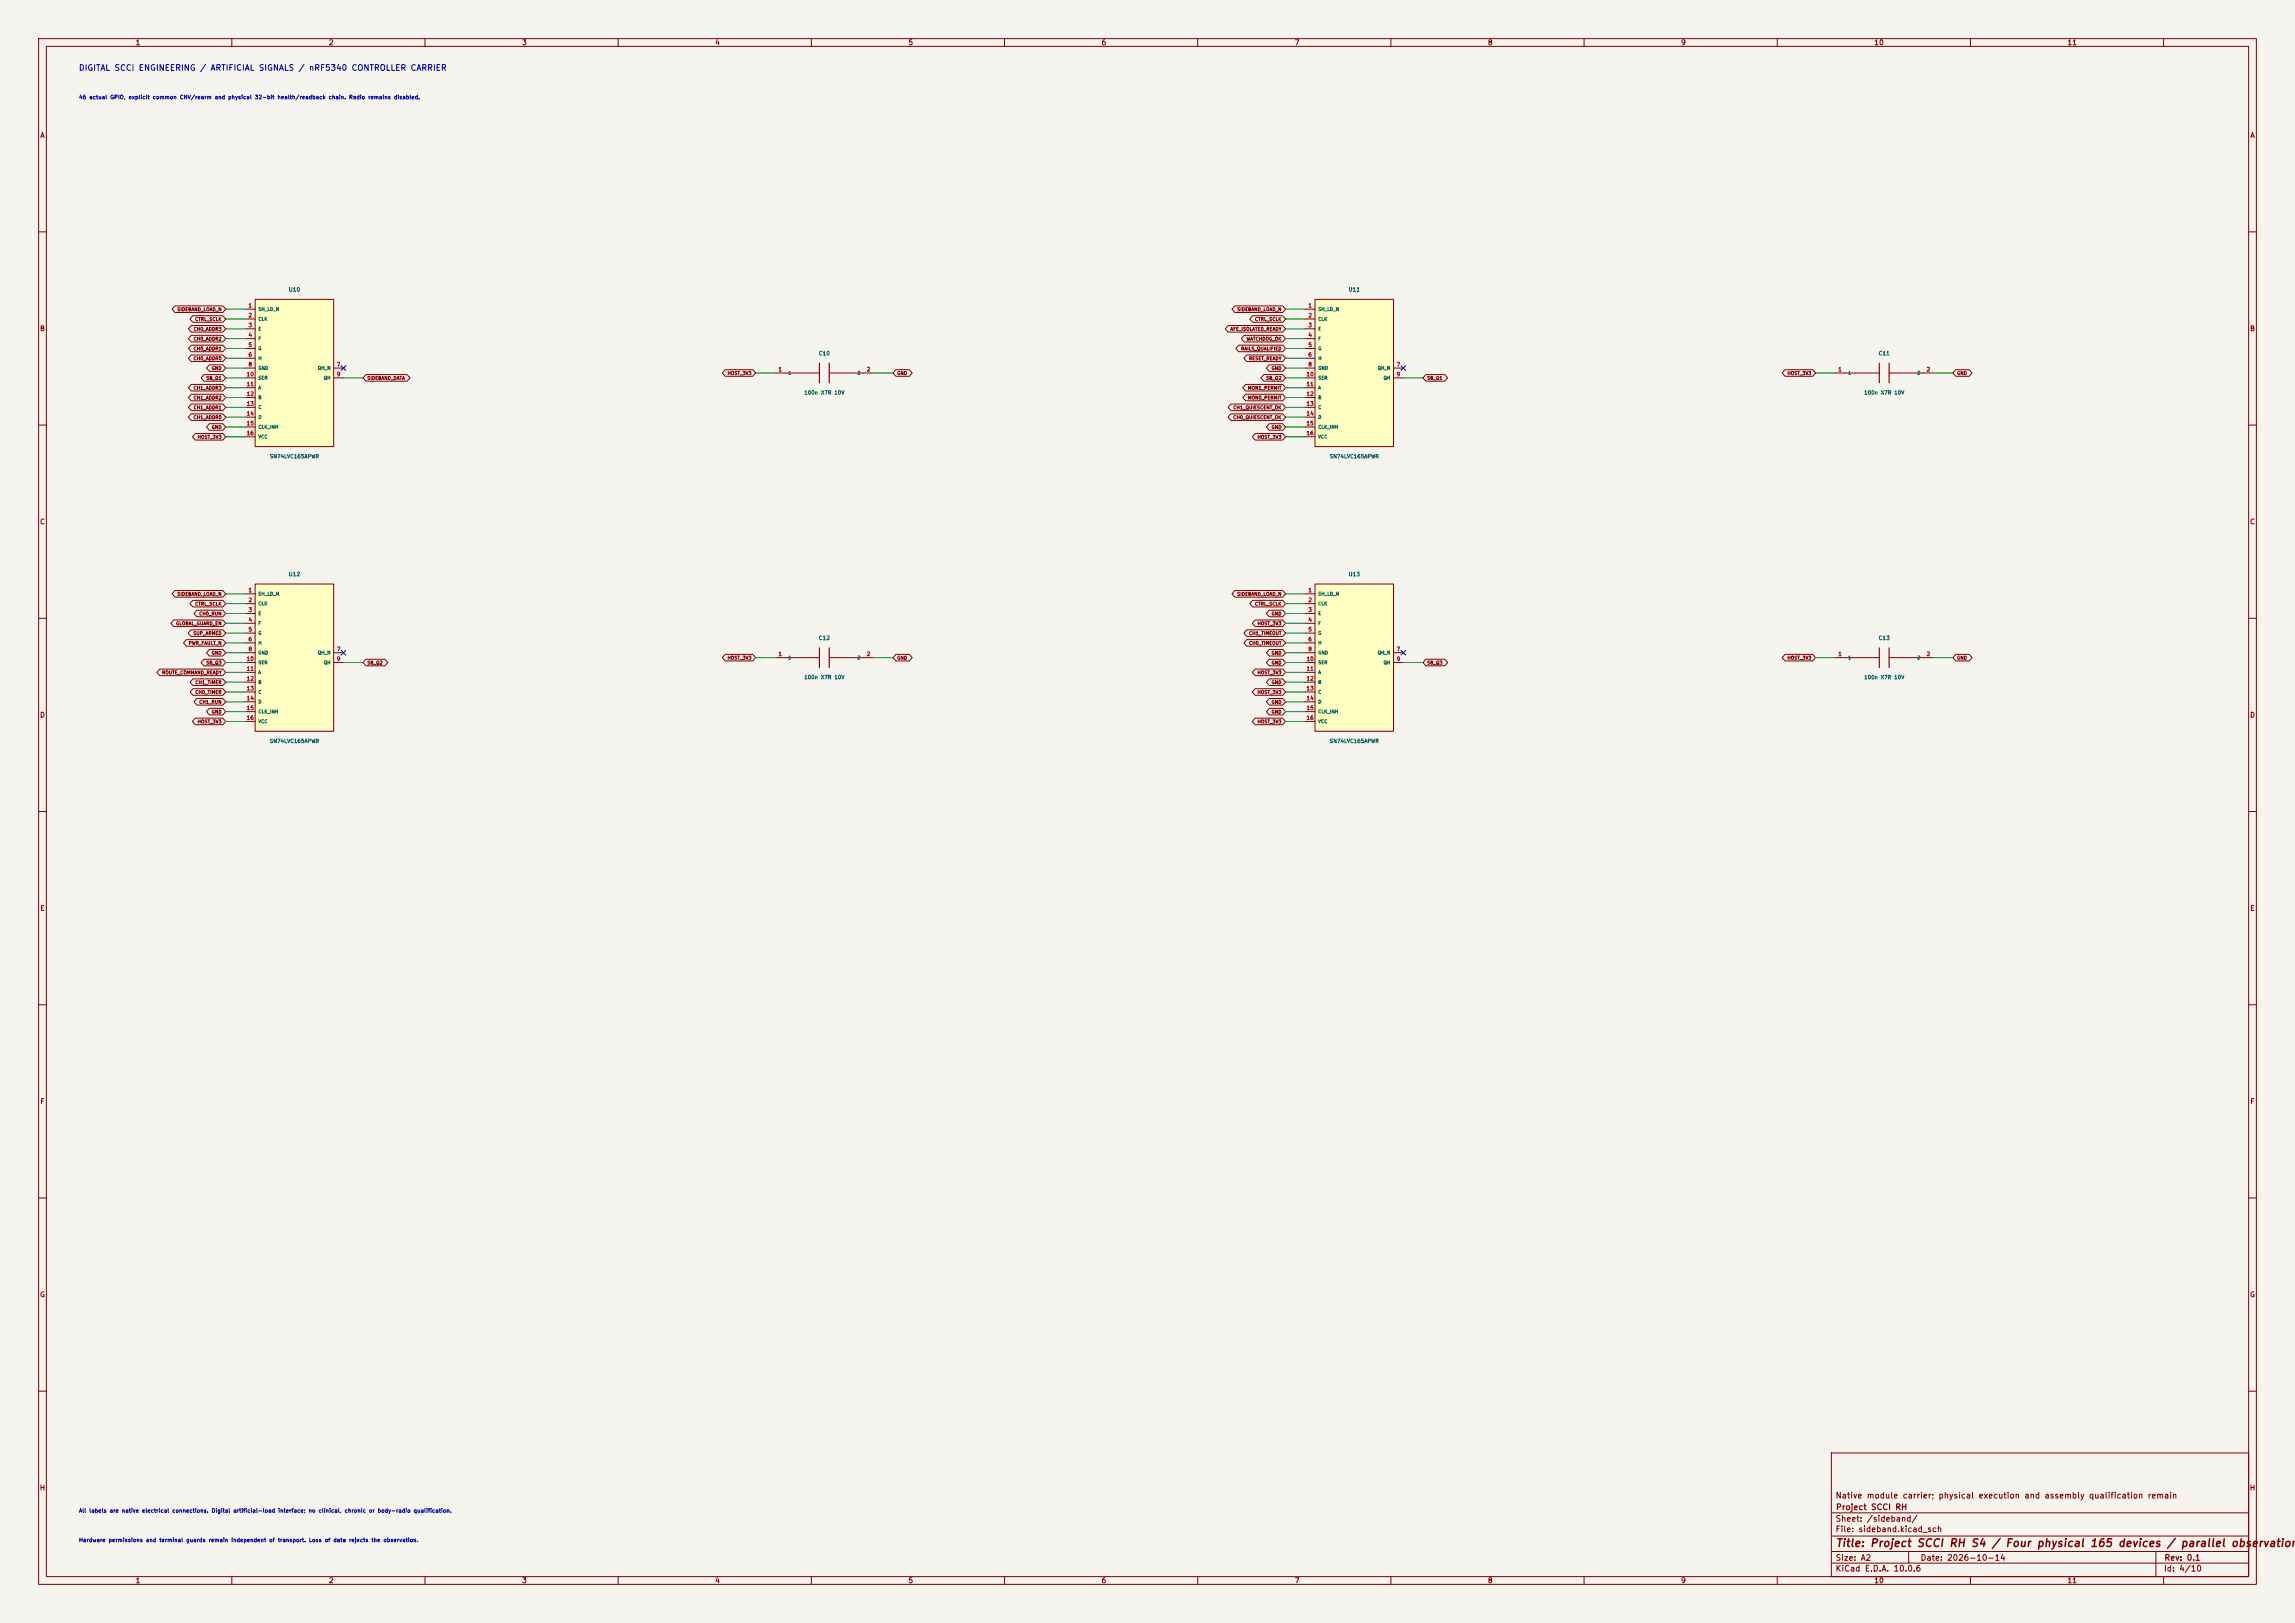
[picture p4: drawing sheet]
<svg xmlns="http://www.w3.org/2000/svg" width="594mm" height="420mm" viewBox="0 0 594 420" stroke-linecap="round" stroke-linejoin="round" font-family="sans-serif">
<defs><g id="words">
<text font-size="2" fill="#840000" x="475" y="400.8">Title: Project SCCI RH S4 / Four physical 165 devices / parallel observations</text>
<text font-size="1.5" fill="#0000c2" x="20.3" y="18.7">DIGITAL SCCI ENGINEERING / ARTIFICIAL SIGNALS / nRF5340 CONTROLLER CARRIER</text>
<g font-size="1.5" fill="#840000">
<text x="475" y="388.1">Native module carrier; physical execution and assembly qualification remain</text>
<text x="475" y="394.1">Sheet: /sideband/</text>
<text x="475.1" y="391.1">Project SCCI RH</text>
<text x="475" y="396.8">File: sideband.kicad_sch</text>
<text x="475" y="407">KiCad E.D.A. 10.0.6</text>
<text x="475" y="404.2">Size: A2</text>
<text x="497" y="404.2">Date: 2026-10-14</text>
<text x="560" y="407">Id: 4/10</text>
<text x="560.1" y="404.2">Rev: 0.1</text>
</g>
<g font-size="1.3" fill="#840000">
<text x="35" y="12">1</text>
<text x="85" y="12">2</text>
<text x="135" y="12">3</text>
<text x="185" y="12">4</text>
<text x="235" y="12">5</text>
<text x="285" y="12">6</text>
<text x="335" y="12">7</text>
<text x="385" y="12">8</text>
<text x="435" y="12">9</text>
<text x="485" y="12">10</text>
<text x="535" y="12">11</text>
<text x="10.3" y="36">A</text>
<text x="582.3" y="36">A</text>
<text x="10.2" y="86">B</text>
<text x="582.2" y="86">B</text>
<text x="10.2" y="136">C</text>
<text x="582.2" y="136">C</text>
<text x="10.2" y="186">D</text>
<text x="582.2" y="186">D</text>
<text x="10.3" y="236">E</text>
<text x="582.3" y="236">E</text>
<text x="10.3" y="286">F</text>
<text x="582.3" y="286">F</text>
<text x="10.2" y="336">G</text>
<text x="582.2" y="336">G</text>
<text x="10.2" y="386">H</text>
<text x="582.2" y="386">H</text>
<text x="35" y="410">1</text>
<text x="85" y="410">2</text>
<text x="135" y="410">3</text>
<text x="185" y="410">4</text>
<text x="235" y="410">5</text>
<text x="285" y="410">6</text>
<text x="335" y="410">7</text>
<text x="385" y="410">8</text>
<text x="435" y="410">9</text>
<text x="485" y="410">10</text>
<text x="535" y="410">11</text>
</g>
<g font-size="1" fill="#0000c2">
<text x="20.3" y="25.9">46 actual GPIO, explicit common CNV/rearm and physical 32-bit health/readback chain. Radio remains disabled.</text>
<text x="20.3" y="391.7">All labels are native electrical connections. Digital artificial-load interface; no clinical, chronic or body-radio qualification.</text>
<text x="20.3" y="399.3">Hardware permissions and terminal guards remain independent of transport. Loss of data rejects the observation.</text>
</g>
<g font-size="1" fill="#006464">
<text x="74.6" y="75.7">U10</text>
<text x="348.9" y="75.7">U11</text>
<text x="211.8" y="92.2">C10</text>
<text x="486.1" y="92.2">C11</text>
<text x="208.1" y="102.3">100n X7R 10V</text>
<text x="482.4" y="102.3">100n X7R 10V</text>
<text x="69.7" y="118.8">SN74LVC165APWR</text>
<text x="344" y="118.8">SN74LVC165APWR</text>
<text x="74.6" y="149.3">U12</text>
<text x="348.9" y="149.3">U13</text>
<text x="211.8" y="165.9">C12</text>
<text x="486.1" y="165.9">C13</text>
<text x="208.1" y="176">100n X7R 10V</text>
<text x="482.4" y="176">100n X7R 10V</text>
<text x="69.7" y="192.5">SN74LVC165APWR</text>
<text x="344" y="192.5">SN74LVC165APWR</text>
</g>
<g font-size="1" fill="#a90000">
<text x="64.2" y="79.8">1</text>
<text x="64.2" y="82.4">2</text>
<text x="338.5" y="79.8">1</text>
<text x="338.5" y="82.4">2</text>
<text x="64.2" y="84.9">3</text>
<text x="64.2" y="87.4">4</text>
<text x="64.2" y="90">5</text>
<text x="338.5" y="84.9">3</text>
<text x="338.5" y="87.4">4</text>
<text x="338.5" y="90">5</text>
<text x="64.2" y="92.5">6</text>
<text x="64.2" y="95.1">8</text>
<text x="87.1" y="95.1">7</text>
<text x="338.5" y="92.5">6</text>
<text x="338.5" y="95.1">8</text>
<text x="361.4" y="95.1">7</text>
<text x="63.7" y="97.6">10</text>
<text x="63.7" y="100.1">11</text>
<text x="87.1" y="97.6">9</text>
<text x="201.4" y="96.3">1</text>
<text x="224.2" y="96.3">2</text>
<text x="338" y="97.6">10</text>
<text x="338" y="100.1">11</text>
<text x="361.4" y="97.6">9</text>
<text x="475.7" y="96.3">1</text>
<text x="498.5" y="96.3">2</text>
<text x="63.7" y="102.7">12</text>
<text x="63.7" y="105.2">13</text>
<text x="63.7" y="107.8">14</text>
<text x="338" y="102.7">12</text>
<text x="338" y="105.2">13</text>
<text x="338" y="107.8">14</text>
<text x="63.7" y="110.3">15</text>
<text x="63.7" y="112.8">16</text>
<text x="338" y="110.3">15</text>
<text x="338" y="112.8">16</text>
<text x="64.2" y="153.5">1</text>
<text x="338.5" y="153.5">1</text>
<text x="64.2" y="156">2</text>
<text x="64.2" y="158.6">3</text>
<text x="64.2" y="161.1">4</text>
<text x="338.5" y="156">2</text>
<text x="338.5" y="158.6">3</text>
<text x="338.5" y="161.1">4</text>
<text x="64.2" y="163.6">5</text>
<text x="64.2" y="166.2">6</text>
<text x="338.5" y="163.6">5</text>
<text x="338.5" y="166.2">6</text>
<text x="63.7" y="171.3">10</text>
<text x="63.7" y="173.8">11</text>
<text x="64.2" y="168.7">8</text>
<text x="87.1" y="168.7">7</text>
<text x="87.1" y="171.3">9</text>
<text x="201.4" y="170">1</text>
<text x="224.2" y="170">2</text>
<text x="338" y="171.3">10</text>
<text x="338" y="173.8">11</text>
<text x="338.5" y="168.7">8</text>
<text x="361.4" y="168.7">7</text>
<text x="361.4" y="171.3">9</text>
<text x="475.7" y="170">1</text>
<text x="498.5" y="170">2</text>
<text x="63.7" y="176.3">12</text>
<text x="63.7" y="178.9">13</text>
<text x="338" y="176.3">12</text>
<text x="338" y="178.9">13</text>
<text x="63.7" y="181.4">14</text>
<text x="63.7" y="184">15</text>
<text x="338" y="181.4">14</text>
<text x="338" y="184">15</text>
<text x="63.7" y="186.5">16</text>
<text x="338" y="186.5">16</text>
</g>
<g font-size=".9" fill="#840000">
<text x="45.8" y="80.7">SIDEBAND_LOAD_N</text>
<text x="50.4" y="83.3">CTRL_SCLK</text>
<text x="320.1" y="80.7">SIDEBAND_LOAD_N</text>
<text x="324.7" y="83.3">CTRL_SCLK</text>
<text x="50" y="85.8">CH0_ADDR3</text>
<text x="50" y="88.3">CH0_ADDR2</text>
<text x="318.4" y="85.8">AFE_ISOLATED_READY</text>
<text x="322.5" y="88.3">WATCHDOG_OK</text>
<text x="50" y="90.9">CH0_ADDR1</text>
<text x="50" y="93.4">CH0_ADDR0</text>
<text x="54.7" y="96">GND</text>
<text x="321.1" y="90.9">RAILS_QUALIFIED</text>
<text x="323.2" y="93.4">RESET_READY</text>
<text x="329" y="96">GND</text>
<text x="50" y="101">CH1_ADDR3</text>
<text x="53.3" y="98.5">SB_Q1</text>
<text x="95" y="98.5">SIDEBAND_DATA</text>
<text x="188.2" y="97.2">HOST_3V3</text>
<text x="232.1" y="97.2">GND</text>
<text x="322.9" y="101">MON1_PERMIT</text>
<text x="327.6" y="98.5">SB_Q2</text>
<text x="369.3" y="98.5">SB_Q1</text>
<text x="462.5" y="97.2">HOST_3V3</text>
<text x="506.4" y="97.2">GND</text>
<text x="50" y="103.6">CH1_ADDR2</text>
<text x="50" y="106.1">CH1_ADDR1</text>
<text x="319.1" y="106.1">CH1_QUIESCENT_OK</text>
<text x="322.9" y="103.6">MON0_PERMIT</text>
<text x="50" y="108.7">CH1_ADDR0</text>
<text x="51" y="113.7">HOST_3V3</text>
<text x="54.7" y="111.2">GND</text>
<text x="319.1" y="108.7">CH0_QUIESCENT_OK</text>
<text x="325.4" y="113.7">HOST_3V3</text>
<text x="329" y="111.2">GND</text>
<text x="45.8" y="154.4">SIDEBAND_LOAD_N</text>
<text x="320.1" y="154.4">SIDEBAND_LOAD_N</text>
<text x="45.5" y="162">GLOBAL_GUARD_EN</text>
<text x="50.4" y="156.9">CTRL_SCLK</text>
<text x="51.4" y="159.5">CH0_RUN</text>
<text x="324.7" y="156.9">CTRL_SCLK</text>
<text x="325.4" y="162">HOST_3V3</text>
<text x="329" y="159.5">GND</text>
<text x="48.7" y="167.1">PWR_FAULT_N</text>
<text x="49.9" y="164.5">SUP_ARMED</text>
<text x="323.2" y="164.5">CH1_TIMEOUT</text>
<text x="323.2" y="167.1">CH0_TIMEOUT</text>
<text x="53.3" y="172.2">SB_Q3</text>
<text x="54.7" y="169.6">GND</text>
<text x="95" y="172.2">SB_Q2</text>
<text x="188.2" y="170.9">HOST_3V3</text>
<text x="232.1" y="170.9">GND</text>
<text x="329" y="169.6">GND</text>
<text x="329" y="172.2">GND</text>
<text x="369.3" y="172.2">SB_Q3</text>
<text x="462.5" y="170.9">HOST_3V3</text>
<text x="506.4" y="170.9">GND</text>
<text x="41.9" y="174.7">ROUTE_COMMAND_READY</text>
<text x="50.4" y="177.2">CH1_TIMER</text>
<text x="50.4" y="179.8">CH0_TIMER</text>
<text x="325.4" y="174.7">HOST_3V3</text>
<text x="325.4" y="179.8">HOST_3V3</text>
<text x="329" y="177.2">GND</text>
<text x="51.4" y="182.3">CH1_RUN</text>
<text x="54.7" y="184.9">GND</text>
<text x="329" y="182.3">GND</text>
<text x="329" y="184.9">GND</text>
<text x="51" y="187.4">HOST_3V3</text>
<text x="325.4" y="187.4">HOST_3V3</text>
</g>
<g font-size=".9" fill="#006464">
<text x="66.8" y="80.7">SH_LD_N</text>
<text x="66.8" y="83.2">CLK</text>
<text x="341.1" y="80.7">SH_LD_N</text>
<text x="341.1" y="83.2">CLK</text>
<text x="66.8" y="85.7">E</text>
<text x="66.8" y="88.3">F</text>
<text x="341.1" y="85.7">E</text>
<text x="341.1" y="88.3">F</text>
<text x="66.8" y="90.8">G</text>
<text x="66.8" y="93.4">H</text>
<text x="66.8" y="95.9">GND</text>
<text x="82.2" y="95.9">QH_N</text>
<text x="341.1" y="90.8">G</text>
<text x="341.1" y="93.4">H</text>
<text x="341.1" y="95.9">GND</text>
<text x="356.5" y="95.9">QH_N</text>
<text x="66.8" y="98.4">SER</text>
<text x="66.8" y="101">A</text>
<text x="83.7" y="98.4">QH</text>
<text x="203.9" y="97.2">1</text>
<text x="221.8" y="97.2">2</text>
<text x="341.1" y="98.4">SER</text>
<text x="341.1" y="101">A</text>
<text x="358" y="98.4">QH</text>
<text x="478.2" y="97.2">1</text>
<text x="496.1" y="97.2">2</text>
<text x="66.8" y="103.5">B</text>
<text x="66.8" y="106.1">C</text>
<text x="341.1" y="103.5">B</text>
<text x="341.1" y="106.1">C</text>
<text x="66.8" y="108.6">D</text>
<text x="66.8" y="111.1">CLK_INH</text>
<text x="66.8" y="113.7">VCC</text>
<text x="341.1" y="108.6">D</text>
<text x="341.1" y="111.1">CLK_INH</text>
<text x="341.1" y="113.7">VCC</text>
<text x="66.8" y="154.3">SH_LD_N</text>
<text x="341.1" y="154.3">SH_LD_N</text>
<text x="66.8" y="156.9">CLK</text>
<text x="66.8" y="159.4">E</text>
<text x="66.8" y="161.9">F</text>
<text x="341.1" y="156.9">CLK</text>
<text x="341.1" y="159.4">E</text>
<text x="341.1" y="161.9">F</text>
<text x="66.8" y="164.5">G</text>
<text x="66.8" y="167">H</text>
<text x="341.1" y="164.5">G</text>
<text x="341.1" y="167">H</text>
<text x="66.8" y="169.6">GND</text>
<text x="66.8" y="172.1">SER</text>
<text x="82.2" y="169.6">QH_N</text>
<text x="83.7" y="172.1">QH</text>
<text x="203.9" y="170.8">1</text>
<text x="221.8" y="170.8">2</text>
<text x="341.1" y="169.6">GND</text>
<text x="341.1" y="172.1">SER</text>
<text x="356.5" y="169.6">QH_N</text>
<text x="358" y="172.1">QH</text>
<text x="478.2" y="170.8">1</text>
<text x="496.1" y="170.8">2</text>
<text x="66.8" y="174.6">A</text>
<text x="66.8" y="177.2">B</text>
<text x="66.8" y="179.7">C</text>
<text x="341.1" y="174.6">A</text>
<text x="341.1" y="177.2">B</text>
<text x="341.1" y="179.7">C</text>
<text x="66.8" y="182.3">D</text>
<text x="66.8" y="184.8">CLK_INH</text>
<text x="341.1" y="182.3">D</text>
<text x="341.1" y="184.8">CLK_INH</text>
<text x="66.8" y="187.3">VCC</text>
<text x="341.1" y="187.3">VCC</text>
</g>
</g></defs>
<path d="M0 0h594v420h-594z" fill="#f5f4ef" stroke="#f5f4ef" stroke-width=".26"/>
<g fill="none" stroke="#840000" stroke-width=".26">
<path d="M10 10h574v400h-574zM12 12h570v396h-570zM60 10v2M110 10v2M160 10v2M210 10v2M260 10v2M310 10v2M360 10v2M410 10v2M460 10v2M510 10v2"/>
<path d="M560 10v2M10 60h2M582 60h2M200.7 96.5h11.4M214.6 96.5h11.5M10 110h2M582 110h2M10 160h2M582 160h2M10 210h2M582 210h2M10 260h2"/>
<path d="M582 260h2M10 310h2M582 310h2M10 360h2M474 376h108v32h-108zM582 360h2M474 397.5h108M474 391.5h108M60 408v2M110 408v2M160 408v2M210 408v2"/>
<path d="M260 408v2M310 408v2M360 408v2M410 408v2M460 408v2M474 404.5h108M474 401.5h108M494 401.5v3M510 408v2M558 401.5v6.5M560 408v2"/>
</g>
<path d="M212.1 94v5.1M214.6 94v5.1" fill="none" stroke="#840000" stroke-width=".3"/>
<path d="M66 77.5h20.4v38.1h-20.4z" fill="#ffffc2"/>
<g fill="none" stroke="#840000" stroke-width=".26">
<path d="M66 77.5h20.4v38.1h-20.4zM63.5 80h2.5M63.5 82.6h2.5M63.5 85.1h2.5M63.5 87.6h2.5M63.5 90.2h2.5M63.5 92.7h2.5M63.5 95.3h2.5M63.5 97.8h2.5M86.4 95.3h2.5M86.4 97.8h2.5M63.5 100.3h2.5"/>
<path d="M63.5 102.9h2.5M63.5 105.4h2.5M63.5 108h2.5M63.5 110.5h2.5M63.5 113h2.5M200.7 170.2h11.4M214.6 170.2h11.5"/>
</g>
<path d="M212.1 167.6v5.1M214.6 167.6v5.1" fill="none" stroke="#840000" stroke-width=".3"/>
<path d="M66 151.1h20.4v38.1h-20.4z" fill="#ffffc2"/>
<g fill="none" stroke="#840000" stroke-width=".26">
<path d="M475 96.5h11.4M488.9 96.5h11.5M63.5 153.7h2.5M63.5 156.2h2.5M63.5 158.8h2.5M66 151.1h20.4v38.1h-20.4zM63.5 161.3h2.5M63.5 163.8h2.5M63.5 166.4h2.5M63.5 168.9h2.5M63.5 171.5h2.5M63.5 174h2.5"/>
<path d="M63.5 176.5h2.5M63.5 179.1h2.5M86.4 168.9h2.5M86.4 171.5h2.5M475 170.2h11.4M488.9 170.2h11.5M63.5 181.6h2.5M63.5 184.2h2.5M63.5 186.7h2.5"/>
</g>
<path d="M486.4 94v5.1M488.9 94v5.1M486.4 167.6v5.1M488.9 167.6v5.1" fill="none" stroke="#840000" stroke-width=".3"/>
<path d="M340.4 77.5h20.3v38.1h-20.3z" fill="#ffffc2"/>
<g fill="none" stroke="#840000" stroke-width=".26">
<path d="M340.4 77.5h20.3v38.1h-20.3zM337.8 80h2.6M337.8 82.6h2.6M337.8 85.1h2.6M337.8 87.6h2.6M337.8 90.2h2.6M337.8 92.7h2.6M337.8 95.3h2.6M337.8 97.8h2.6M360.7 95.3h2.5M360.7 97.8h2.5M337.8 100.3h2.6"/>
<path d="M337.8 102.9h2.6M337.8 105.4h2.6M337.8 108h2.6M337.8 110.5h2.6M337.8 113h2.6"/>
</g>
<path d="M340.4 151.1h20.3v38.1h-20.3z" fill="#ffffc2"/>
<g fill="none" stroke="#840000" stroke-width=".26">
<path d="M45.3 79.2h12.4l.7 .8-.7 .9h-12.4l-.8-.9zM319.6 79.2h12.4l.7 .8-.7 .9h-12.4l-.7-.9zM49.5 89.3h8.2l.7 .9-.7 .8h-8.2l-.7-.8zM49.5 91.9h8.2l.7 .8-.7 .9h-8.2l-.7-.9zM49.5 99.5h8.2l.7 .8-.7 .9h-8.2l-.7-.9zM49.5 84.2h8.2l.7 .9-.7 .8h-8.2l-.7-.8zM49.5 86.8h8.2l.7 .8-.7 .9h-8.2l-.7-.9zM49.9 81.7h7.8l.7 .9-.7 .8h-7.8l-.7-.8zM52.8 96.9h4.9l.7 .9-.7 .8h-4.9l-.8-.8zM54.2 94.4h3.5l.7 .9-.7 .8h-3.5l-.8-.8zM94.7 96.9h10.7l.7 .9-.7 .8h-10.7l-.7-.8zM187.7 95.7h7.1l.8 .8-.8 .9h-7.1l-.7-.9z"/>
<path d="M231.9 95.7h3.5l.7 .8-.7 .9h-3.5l-.8-.9zM317.9 84.2h14.1l.7 .9-.7 .8h-14.1l-.8-.8zM320.6 89.3h11.4l.7 .9-.7 .8h-11.4l-.7-.8zM322 86.8h10l.7 .8-.7 .9h-10l-.7-.9zM322.4 99.5h9.6l.7 .8-.7 .9h-9.6l-.7-.9zM322.7 91.9h9.3l.7 .8-.7 .9h-9.3l-.8-.9zM324.2 81.7h7.8l.7 .9-.7 .8h-7.8l-.7-.8zM327.1 96.9h4.9l.7 .9-.7 .8h-4.9l-.7-.8zM328.5 94.4h3.5l.7 .9-.7 .8h-3.5l-.7-.8zM369 96.9h4.9l.8 .9-.8 .8h-4.9l-.7-.8zM462 95.7h7.2l.7 .8-.7 .9h-7.2l-.7-.9zM506.2 95.7h3.5l.7 .8-.7 .9h-3.5l-.7-.9z"/>
<path d="M49.5 102h8.2l.7 .9-.7 .8h-8.2l-.7-.8zM49.5 104.6h8.2l.7 .8-.7 .9h-8.2l-.7-.9zM49.5 107.1h8.2l.7 .9-.7 .8h-8.2l-.7-.8zM50.5 112.2h7.2l.7 .8-.7 .9h-7.2l-.7-.9zM54.2 109.6h3.5l.7 .9-.7 .8h-3.5l-.8-.8zM318.6 104.6h13.4l.7 .8-.7 .9h-13.4l-.7-.9zM318.6 107.1h13.4l.7 .9-.7 .8h-13.4l-.7-.8zM322.4 102h9.6l.7 .9-.7 .8h-9.6l-.7-.8zM324.9 112.2h7.1l.7 .8-.7 .9h-7.1l-.8-.9zM328.5 109.6h3.5l.7 .9-.7 .8h-3.5l-.7-.8zM45.3 152.8h12.4l.7 .9-.7 .8h-12.4l-.8-.8zM49.9 155.4h7.8l.7 .8-.7 .9h-7.8l-.7-.9z"/>
<path d="M51 157.9h6.7l.7 .9-.7 .8h-6.7l-.8-.8zM319.6 152.8h12.4l.7 .9-.7 .8h-12.4l-.7-.8zM324.2 155.4h7.8l.7 .8-.7 .9h-7.8l-.7-.9zM328.5 157.9h3.5l.7 .9-.7 .8h-3.5l-.7-.8zM337.8 153.7h2.6M337.8 156.2h2.6M337.8 158.8h2.6M340.4 151.1h20.3v38.1h-20.3zM41.4 173.1h16.3l.7 .9-.7 .8h-16.3l-.8-.8zM45 160.4h12.7l.7 .9-.7 .8h-12.7l-.8-.8zM48.2 165.5h9.5l.7 .9-.7 .8h-9.5l-.7-.8zM49.4 163h8.3l.7 .8-.7 .9h-8.3l-.7-.9z"/>
<path d="M49.9 175.7h7.8l.7 .8-.7 .9h-7.8l-.7-.9zM49.9 178.2h7.8l.7 .9-.7 .8h-7.8l-.7-.8zM52.8 170.6h4.9l.7 .9-.7 .8h-4.9l-.8-.8zM54.2 168.1h3.5l.7 .8-.7 .9h-3.5l-.8-.9zM94.7 170.6h4.9l.8 .9-.8 .8h-4.9l-.7-.8zM187.7 169.3h7.1l.8 .9-.8 .8h-7.1l-.7-.8zM231.9 169.3h3.5l.7 .9-.7 .8h-3.5l-.8-.8zM322.7 163h9.3l.7 .8-.7 .9h-9.3l-.8-.9zM322.7 165.5h9.3l.7 .9-.7 .8h-9.3l-.8-.8zM324.9 160.4h7.1l.7 .9-.7 .8h-7.1l-.8-.8zM324.9 173.1h7.1l.7 .9-.7 .8h-7.1l-.8-.8zM324.9 178.2h7.1l.7 .9-.7 .8h-7.1l-.8-.8z"/>
<path d="M328.5 168.1h3.5l.7 .8-.7 .9h-3.5l-.7-.9zM328.5 170.6h3.5l.7 .9-.7 .8h-3.5l-.7-.8zM328.5 175.7h3.5l.7 .8-.7 .9h-3.5l-.7-.9zM337.8 161.3h2.6M337.8 163.8h2.6M337.8 166.4h2.6M337.8 168.9h2.6M337.8 171.5h2.6M337.8 174h2.6M337.8 176.5h2.6M337.8 179.1h2.6M360.7 168.9h2.5"/>
<path d="M360.7 171.5h2.5M369 170.6h4.9l.8 .9-.8 .8h-4.9l-.7-.8zM462 169.3h7.2l.7 .9-.7 .8h-7.2l-.7-.8zM506.2 169.3h3.5l.7 .9-.7 .8h-3.5l-.7-.8zM50.5 185.8h7.2l.7 .9-.7 .8h-7.2l-.7-.8zM51 180.8h6.7l.7 .8-.7 .9h-6.7l-.8-.9zM54.2 183.3h3.5l.7 .9-.7 .8h-3.5l-.8-.8zM324.9 185.8h7.1l.7 .9-.7 .8h-7.1l-.8-.8zM328.5 180.8h3.5l.7 .8-.7 .9h-3.5l-.7-.9zM328.5 183.3h3.5l.7 .9-.7 .8h-3.5l-.7-.8zM337.8 181.6h2.6M337.8 184.2h2.6"/>
<path d="M337.8 186.7h2.6"/>
</g>
<g fill="none" stroke="#009600" stroke-width=".26">
<path d="M58.4 80h5.1M58.4 82.6h5.1M58.4 85.1h5.1M58.4 87.6h5.1M58.4 90.2h5.1M58.4 92.7h5.1M58.4 95.3h5.1M58.4 97.8h5.1M88.9 97.8h5.1M195.6 96.5h5.1M226.1 96.5h5M332.7 80h5.1"/>
<path d="M332.7 82.6h5.1M332.7 85.1h5.1M332.7 87.6h5.1M332.7 90.2h5.1M332.7 92.7h5.1M332.7 95.3h5.1M332.7 97.8h5.1M363.2 97.8h5.1M469.9 96.5h5.1M500.4 96.5h5.1M58.4 100.3h5.1M58.4 102.9h5.1"/>
<path d="M58.4 105.4h5.1M58.4 108h5.1M58.4 110.5h5.1M58.4 113h5.1M332.7 100.3h5.1M332.7 102.9h5.1M332.7 105.4h5.1M332.7 108h5.1M332.7 110.5h5.1M332.7 113h5.1M58.4 153.7h5.1M58.4 156.2h5.1"/>
<path d="M58.4 158.8h5.1M332.7 153.7h5.1M332.7 156.2h5.1M332.7 158.8h5.1M58.4 179.1h5.1M58.4 171.5h5.1M58.4 161.3h5.1M58.4 163.8h5.1M58.4 166.4h5.1M58.4 168.9h5.1M58.4 174h5.1M58.4 176.5h5.1"/>
<path d="M88.9 171.5h5.1M195.6 170.2h5.1M226.1 170.2h5M332.7 179.1h5.1M332.7 171.5h5.1M332.7 161.3h5.1M332.7 163.8h5.1M332.7 166.4h5.1M332.7 168.9h5.1M332.7 174h5.1M332.7 176.5h5.1M363.2 171.5h5.1"/>
<path d="M469.9 170.2h5.1M500.4 170.2h5.1M58.4 181.6h5.1M58.4 184.2h5.1M58.4 186.7h5.1M332.7 181.6h5.1M332.7 184.2h5.1M332.7 186.7h5.1"/>
</g>
<path d="M88.3 94.6l1.2 1.3M89.5 94.6l-1.2 1.3M362.6 94.6l1.2 1.3M363.8 94.6l-1.2 1.3M88.3 168.3l1.2 1.2M89.5 168.3l-1.2 1.2M362.6 168.3l1.2 1.2M363.8 168.3l-1.2 1.2" fill="none" stroke="#000084" stroke-width=".26"/>
<use href="#words"/>
</svg>
